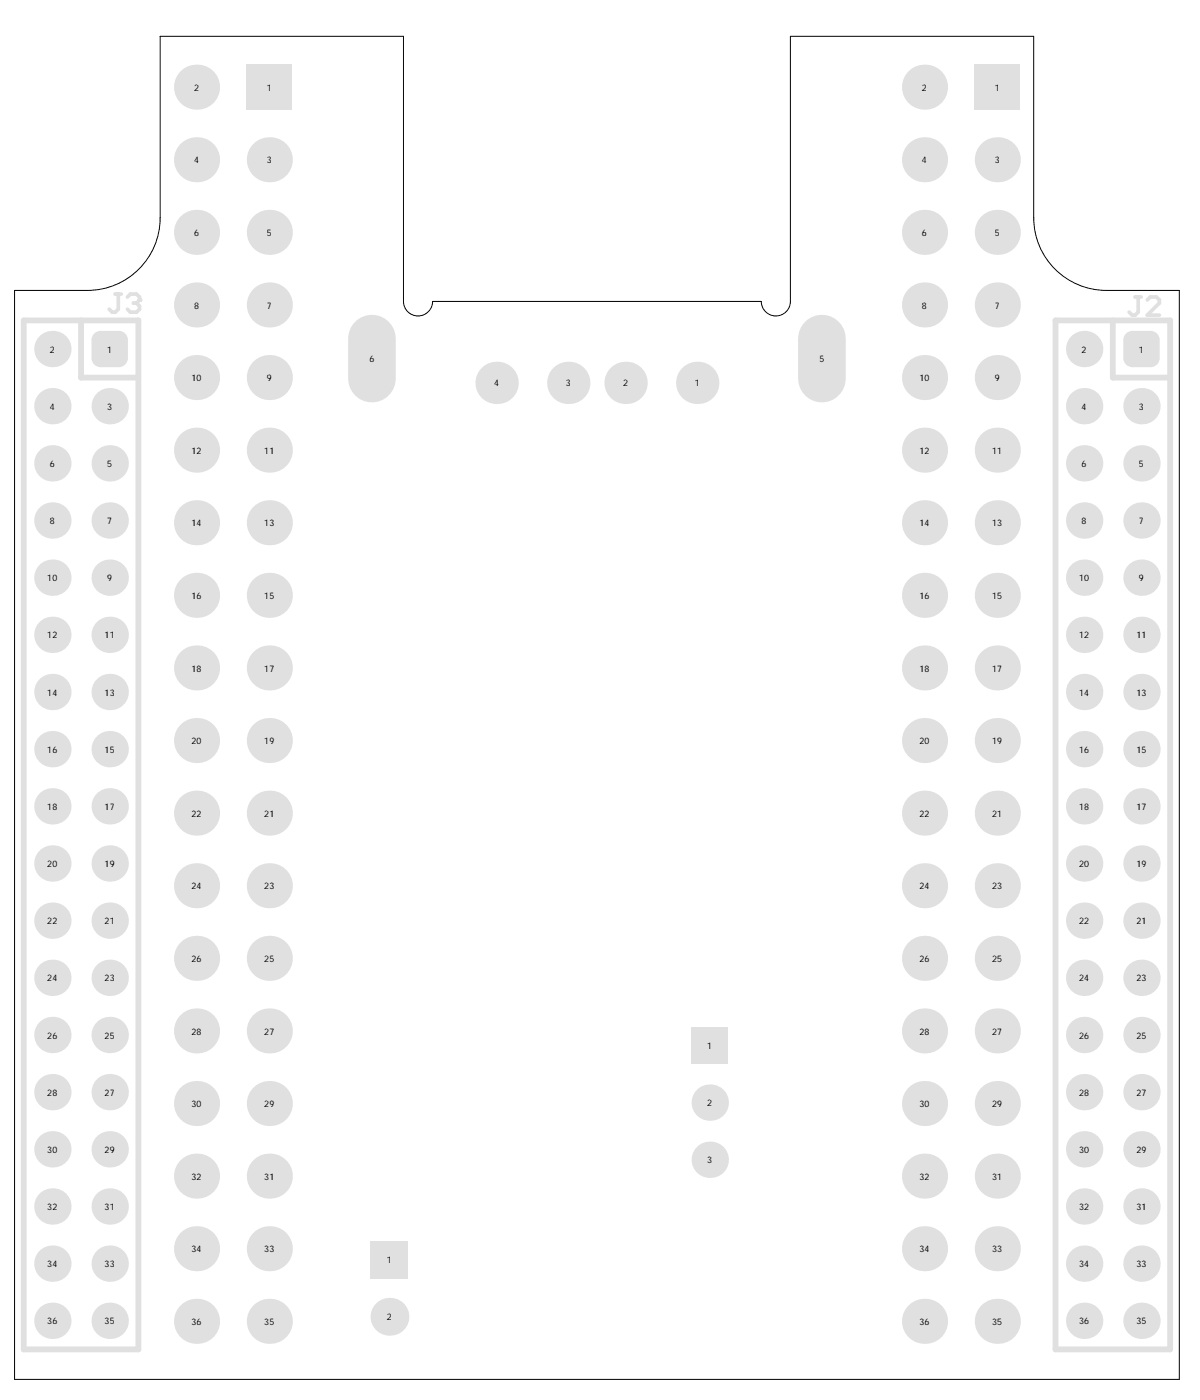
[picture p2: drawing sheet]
<svg xmlns="http://www.w3.org/2000/svg" width="69mm" height="81mm" viewBox="0 0 69 81" stroke-linecap="round" stroke-linejoin="round" font-family="sans-serif">
<defs><g id="words">
<g font-size=".5">
<text x="11.2" y="5.3">2</text>
<text x="15.5" y="5.3">1</text>
<text x="53.4" y="5.3">2</text>
<text x="57.6" y="5.3">1</text>
<text x="11.2" y="9.5">4</text>
<text x="15.5" y="9.5">3</text>
<text x="53.4" y="9.5">4</text>
<text x="57.6" y="9.5">3</text>
<text x="11.2" y="17.9">8</text>
<text x="11.2" y="13.7">6</text>
<text x="15.5" y="17.9">7</text>
<text x="15.5" y="13.7">5</text>
<text x="53.4" y="17.9">8</text>
<text x="53.4" y="13.7">6</text>
<text x="57.6" y="17.9">7</text>
<text x="57.6" y="13.7">5</text>
<text x="2.9" y="23.7">4</text>
<text x="2.9" y="20.4">2</text>
<text x="6.2" y="23.7">3</text>
<text x="6.2" y="20.4">1</text>
<text x="11.1" y="22.1">10</text>
<text x="15.5" y="22.1">9</text>
<text x="21.4" y="21">6</text>
<text x="28.6" y="22.4">4</text>
<text x="32.8" y="22.4">3</text>
<text x="36.1" y="22.4">2</text>
<text x="40.2" y="22.4">1</text>
<text x="47.5" y="21">5</text>
<text x="53.2" y="22.1">10</text>
<text x="57.6" y="22.1">9</text>
<text x="62.6" y="23.7">4</text>
<text x="62.6" y="20.4">2</text>
<text x="66" y="23.7">3</text>
<text x="66" y="20.4">1</text>
<text x="2.9" y="27.1">6</text>
<text x="6.2" y="27.1">5</text>
<text x="11.1" y="26.3">12</text>
<text x="15.3" y="26.3">11</text>
<text x="53.2" y="26.3">12</text>
<text x="57.5" y="26.3">11</text>
<text x="62.6" y="27.1">6</text>
<text x="66" y="27.1">5</text>
<text x="2.7" y="33.7">10</text>
<text x="2.9" y="30.4">8</text>
<text x="6.2" y="30.4">7</text>
<text x="6.2" y="33.7">9</text>
<text x="11.1" y="34.7">16</text>
<text x="11.1" y="30.5">14</text>
<text x="15.3" y="34.7">15</text>
<text x="15.3" y="30.5">13</text>
<text x="53.2" y="34.7">16</text>
<text x="53.2" y="30.5">14</text>
<text x="57.5" y="34.7">15</text>
<text x="57.5" y="30.5">13</text>
<text x="62.5" y="33.7">10</text>
<text x="62.6" y="30.4">8</text>
<text x="66" y="30.4">7</text>
<text x="66" y="33.7">9</text>
<text x="2.7" y="37">12</text>
<text x="2.7" y="40.3">14</text>
<text x="6.1" y="37">11</text>
<text x="6.1" y="40.3">13</text>
<text x="11.1" y="38.9">18</text>
<text x="15.3" y="38.9">17</text>
<text x="53.2" y="38.9">18</text>
<text x="57.5" y="38.9">17</text>
<text x="62.5" y="40.3">14</text>
<text x="62.5" y="37">12</text>
<text x="65.8" y="40.3">13</text>
<text x="65.8" y="37">11</text>
<text x="2.7" y="46.9">18</text>
<text x="2.7" y="43.6">16</text>
<text x="6.1" y="46.9">17</text>
<text x="6.1" y="43.6">15</text>
<text x="11.1" y="43.1">20</text>
<text x="11.1" y="47.3">22</text>
<text x="15.3" y="43.1">19</text>
<text x="15.3" y="47.3">21</text>
<text x="53.2" y="43.1">20</text>
<text x="53.2" y="47.3">22</text>
<text x="57.5" y="43.1">19</text>
<text x="57.5" y="47.3">21</text>
<text x="62.5" y="46.9">18</text>
<text x="62.5" y="43.6">16</text>
<text x="65.8" y="46.9">17</text>
<text x="65.8" y="43.6">15</text>
<text x="2.7" y="53.6">22</text>
<text x="2.7" y="50.3">20</text>
<text x="6.1" y="53.6">21</text>
<text x="6.1" y="50.3">19</text>
<text x="11.1" y="51.5">24</text>
<text x="15.3" y="51.5">23</text>
<text x="53.2" y="51.5">24</text>
<text x="57.5" y="51.5">23</text>
<text x="62.5" y="53.6">22</text>
<text x="62.5" y="50.3">20</text>
<text x="65.8" y="53.6">21</text>
<text x="65.8" y="50.3">19</text>
<text x="2.7" y="56.9">24</text>
<text x="6.1" y="56.9">23</text>
<text x="11.1" y="60">28</text>
<text x="11.1" y="55.7">26</text>
<text x="15.3" y="60">27</text>
<text x="15.3" y="55.7">25</text>
<text x="53.2" y="60">28</text>
<text x="53.2" y="55.7">26</text>
<text x="57.5" y="60">27</text>
<text x="57.5" y="55.7">25</text>
<text x="62.5" y="56.9">24</text>
<text x="65.8" y="56.9">23</text>
<text x="2.7" y="63.5">28</text>
<text x="2.7" y="60.2">26</text>
<text x="6.1" y="63.5">27</text>
<text x="6.1" y="60.2">25</text>
<text x="11.1" y="64.2">30</text>
<text x="15.3" y="64.2">29</text>
<text x="41" y="64.1">2</text>
<text x="41" y="60.8">1</text>
<text x="53.2" y="64.2">30</text>
<text x="57.5" y="64.2">29</text>
<text x="62.5" y="63.5">28</text>
<text x="62.5" y="60.2">26</text>
<text x="65.8" y="63.5">27</text>
<text x="65.8" y="60.2">25</text>
<text x="2.7" y="70.1">32</text>
<text x="2.7" y="66.8">30</text>
<text x="6.1" y="70.1">31</text>
<text x="6.1" y="66.8">29</text>
<text x="11.1" y="68.4">32</text>
<text x="15.3" y="68.4">31</text>
<text x="41" y="67.4">3</text>
<text x="53.2" y="68.4">32</text>
<text x="57.5" y="68.4">31</text>
<text x="62.5" y="70.1">32</text>
<text x="62.5" y="66.8">30</text>
<text x="65.8" y="70.1">31</text>
<text x="65.8" y="66.8">29</text>
<text x="2.7" y="76.8">36</text>
<text x="2.7" y="73.4">34</text>
<text x="6.1" y="76.8">35</text>
<text x="6.1" y="73.4">33</text>
<text x="11.1" y="76.8">36</text>
<text x="11.1" y="72.6">34</text>
<text x="15.3" y="76.8">35</text>
<text x="15.3" y="72.6">33</text>
<text x="22.4" y="76.5">2</text>
<text x="22.4" y="73.2">1</text>
<text x="53.2" y="76.8">36</text>
<text x="53.2" y="72.6">34</text>
<text x="57.5" y="76.8">35</text>
<text x="57.5" y="72.6">33</text>
<text x="62.5" y="76.8">36</text>
<text x="62.5" y="73.4">34</text>
<text x="65.8" y="76.8">35</text>
<text x="65.8" y="73.4">33</text>
</g>
</g></defs>
<path d="M9.3 2.1h14.1v15.4a.84 .84 0 0 0 .8 .8 .84 .84 0 0 0 .9-.8h19a.84 .84 0 0 0 .8 .8 .84 .84 0 0 0 .9-.8v-15.4h14.1v10.5a4.2 4.2 0 0 0 4.2 4.2h4.2v63.1h-67.5v-63.1h4.3a4.2 4.2 0 0 0 4.2-4.2z" fill="none" stroke="#000" stroke-width=".06"/>
<g fill="#e0e0e0">
<path d="M66.6 20.8h.6zM66.6 20.8h.6l-.1 .2-.2 .2-.3 .1z"/>
<path d="M66.6 19.2v.5zM66.6 19.2h.3l.2 .2 .1 .3h-.6z"/>
<path d="M65.1 19.7h.5zM65.1 19.4l.2-.2h.3v.5h-.5z"/>
<path d="M65.6 20.8v.5zM65.1 20.8h.5v.5l-.3-.1-.2-.2z"/>
<circle cx="41.1" cy="63.9" r="1.05"/>
<circle cx="41.1" cy="67.2" r="1.05"/>
<circle cx="66.1" cy="76.5" r="1.05"/>
<circle cx="66.1" cy="73.2" r="1.05"/>
<circle cx="66.1" cy="69.9" r="1.05"/>
<circle cx="66.1" cy="66.6" r="1.05"/>
<circle cx="66.1" cy="63.3" r="1.05"/>
<circle cx="66.1" cy="60" r="1.05"/>
<circle cx="66.1" cy="56.7" r="1.05"/>
<circle cx="66.1" cy="53.4" r="1.05"/>
<circle cx="66.1" cy="50" r="1.05"/>
<circle cx="66.1" cy="46.7" r="1.05"/>
<circle cx="66.1" cy="43.4" r="1.05"/>
<circle cx="53.5" cy="76.6" r="1.31"/>
<circle cx="57.8" cy="76.6" r="1.31"/>
<circle cx="62.8" cy="76.5" r="1.05"/>
<circle cx="62.8" cy="73.2" r="1.05"/>
<circle cx="62.8" cy="69.9" r="1.05"/>
<circle cx="62.8" cy="66.6" r="1.05"/>
<circle cx="62.8" cy="63.3" r="1.05"/>
<circle cx="53.5" cy="59.7" r="1.31"/>
<circle cx="57.8" cy="59.7" r="1.31"/>
<circle cx="62.8" cy="60" r="1.05"/>
<circle cx="62.8" cy="56.7" r="1.05"/>
<circle cx="62.8" cy="53.4" r="1.05"/>
<circle cx="62.8" cy="50" r="1.05"/>
<circle cx="62.8" cy="46.7" r="1.05"/>
<circle cx="53.5" cy="42.9" r="1.31"/>
<circle cx="57.8" cy="42.9" r="1.31"/>
<circle cx="62.8" cy="43.4" r="1.05"/>
<circle cx="57.8" cy="26.1" r="1.31"/>
<circle cx="53.5" cy="26.1" r="1.31"/>
<circle cx="53.5" cy="9.3" r="1.31"/>
<circle cx="57.8" cy="9.3" r="1.31"/>
<circle cx="15.6" cy="76.6" r="1.31"/>
<circle cx="22.6" cy="76.3" r="1.1"/>
<circle cx="15.6" cy="59.7" r="1.31"/>
<circle cx="15.6" cy="42.9" r="1.31"/>
<circle cx="15.6" cy="26.1" r="1.31"/>
<circle cx="15.6" cy="9.3" r="1.31"/>
<circle cx="6.4" cy="76.5" r="1.05"/>
<circle cx="3" cy="76.5" r="1.05"/>
<circle cx="6.4" cy="73.2" r="1.05"/>
<circle cx="3" cy="73.2" r="1.05"/>
<circle cx="6.4" cy="69.9" r="1.05"/>
<circle cx="3" cy="69.9" r="1.05"/>
<circle cx="6.4" cy="66.6" r="1.05"/>
<circle cx="3" cy="66.6" r="1.05"/>
<circle cx="6.4" cy="63.3" r="1.05"/>
<circle cx="3" cy="63.3" r="1.05"/>
<circle cx="6.4" cy="60" r="1.05"/>
<circle cx="3" cy="60" r="1.05"/>
<circle cx="6.4" cy="56.7" r="1.05"/>
<circle cx="3" cy="56.7" r="1.05"/>
<circle cx="6.4" cy="53.4" r="1.05"/>
<circle cx="3" cy="53.4" r="1.05"/>
<circle cx="6.4" cy="50" r="1.05"/>
<circle cx="3" cy="50" r="1.05"/>
<circle cx="6.4" cy="46.7" r="1.05"/>
<circle cx="3" cy="46.7" r="1.05"/>
<circle cx="6.4" cy="43.4" r="1.05"/>
<circle cx="3" cy="43.4" r="1.05"/>
<circle cx="66.1" cy="40.1" r="1.05"/>
<circle cx="66.1" cy="36.8" r="1.05"/>
<circle cx="66.1" cy="30.2" r="1.05"/>
<circle cx="66.1" cy="26.9" r="1.05"/>
<circle cx="66.1" cy="23.5" r="1.05"/>
<circle cx="53.5" cy="68.2" r="1.31"/>
<circle cx="57.8" cy="68.2" r="1.31"/>
<circle cx="53.5" cy="64" r="1.31"/>
<circle cx="57.8" cy="64" r="1.31"/>
<circle cx="53.5" cy="55.5" r="1.31"/>
<circle cx="57.8" cy="55.5" r="1.31"/>
<circle cx="53.5" cy="51.3" r="1.31"/>
<circle cx="57.8" cy="51.3" r="1.31"/>
<circle cx="53.5" cy="38.7" r="1.31"/>
<circle cx="57.8" cy="38.7" r="1.31"/>
<circle cx="53.5" cy="34.5" r="1.31"/>
<circle cx="57.8" cy="34.5" r="1.31"/>
<circle cx="62.8" cy="40.1" r="1.05"/>
<circle cx="62.8" cy="36.8" r="1.05"/>
<circle cx="57.8" cy="21.9" r="1.31"/>
<circle cx="53.5" cy="21.9" r="1.31"/>
<circle cx="53.5" cy="30.3" r="1.31"/>
<circle cx="57.8" cy="30.3" r="1.31"/>
<circle cx="62.8" cy="30.2" r="1.05"/>
<circle cx="62.8" cy="26.9" r="1.05"/>
<circle cx="62.8" cy="23.5" r="1.05"/>
<circle cx="53.5" cy="17.7" r="1.31"/>
<circle cx="57.8" cy="17.7" r="1.31"/>
<circle cx="53.5" cy="13.5" r="1.31"/>
<circle cx="57.8" cy="13.5" r="1.31"/>
<circle cx="40.4" cy="22.2" r="1.23"/>
<circle cx="32.9" cy="22.2" r="1.23"/>
<circle cx="36.2" cy="22.2" r="1.23"/>
<circle cx="28.8" cy="22.2" r="1.23"/>
<circle cx="15.6" cy="68.2" r="1.31"/>
<circle cx="15.6" cy="64" r="1.31"/>
<circle cx="15.6" cy="55.5" r="1.31"/>
<circle cx="15.6" cy="51.3" r="1.31"/>
<circle cx="15.6" cy="38.7" r="1.31"/>
<circle cx="15.6" cy="34.5" r="1.31"/>
<circle cx="15.6" cy="30.3" r="1.31"/>
<circle cx="15.6" cy="21.9" r="1.31"/>
<circle cx="15.6" cy="17.7" r="1.31"/>
<circle cx="15.6" cy="13.5" r="1.31"/>
<circle cx="6.4" cy="36.8" r="1.05"/>
<circle cx="3" cy="36.8" r="1.05"/>
<circle cx="6.4" cy="40.1" r="1.05"/>
<circle cx="3" cy="40.1" r="1.05"/>
<circle cx="6.4" cy="23.5" r="1.05"/>
<circle cx="3" cy="23.5" r="1.05"/>
<circle cx="6.4" cy="26.9" r="1.05"/>
<circle cx="3" cy="26.9" r="1.05"/>
<circle cx="6.4" cy="30.2" r="1.05"/>
<circle cx="3" cy="30.2" r="1.05"/>
<circle cx="66.1" cy="33.5" r="1.05"/>
<circle cx="53.5" cy="72.4" r="1.31"/>
<circle cx="57.8" cy="72.4" r="1.31"/>
<circle cx="53.5" cy="47.1" r="1.31"/>
<circle cx="57.8" cy="47.1" r="1.31"/>
<circle cx="62.8" cy="33.5" r="1.05"/>
<circle cx="62.8" cy="20.2" r="1.05"/>
<circle cx="53.5" cy="5.1" r="1.31"/>
</g>
<g fill="#e0e0e0">
<path d="M40.1 59.5h2.1v2.1h-2.1z" fill-rule="evenodd"/>
<path d="M21.5 71.9h2.2v2.2h-2.2z" fill-rule="evenodd"/>
<path d="M65.1 19.7l.5-.5h1l.6 .5v1.1l-.6 .5h-1l-.5-.5z" fill-rule="evenodd"/>
<path d="M56.5 3.7h2.6v2.7h-2.6z" fill-rule="evenodd"/>
</g>
<path d="M47.6 19.6v2.3" fill="none" stroke="#e0e0e0" stroke-width="2.8"/>
<g fill="#e0e0e0">
<circle cx="15.6" cy="72.4" r="1.31"/>
<circle cx="15.6" cy="47.1" r="1.31"/>
</g>
<path d="M21.5 19.6v2.3" fill="none" stroke="#e0e0e0" stroke-width="2.8"/>
<g fill="#e0e0e0">
<path d="M14.3 3.7h2.6v2.7h-2.6z" fill-rule="evenodd"/>
<path d="M5.3 19.7l.5-.5h1.1l.5 .5v1.1l-.5 .5h-1.1l-.5-.5z" fill-rule="evenodd"/>
</g>
<g fill="#e0e0e0">
<path d="M6.9 20.8h.5zM6.9 20.8h.5l-.1 .2-.2 .2-.2 .1z"/>
<path d="M6.9 19.2v.5zM6.9 19.2h.2l.2 .2 .1 .3h-.5z"/>
<path d="M5.3 19.7h.5zM5.4 19.4l.2-.2h.2v.5h-.5z"/>
<path d="M5.8 20.8v.5zM5.3 20.8h.5v.5l-.2-.1-.2-.2z"/>
<circle cx="3" cy="20.2" r="1.05"/>
<circle cx="6.4" cy="33.5" r="1.05"/>
<circle cx="3" cy="33.5" r="1.05"/>
<circle cx="11.4" cy="76.6" r="1.31"/>
<circle cx="11.4" cy="59.7" r="1.31"/>
<circle cx="11.4" cy="42.9" r="1.31"/>
<circle cx="11.4" cy="26.1" r="1.31"/>
<circle cx="11.4" cy="9.3" r="1.31"/>
<circle cx="11.4" cy="68.2" r="1.31"/>
<circle cx="11.4" cy="64" r="1.31"/>
<circle cx="11.4" cy="55.5" r="1.31"/>
<circle cx="11.4" cy="51.3" r="1.31"/>
<circle cx="11.4" cy="38.7" r="1.31"/>
<circle cx="11.4" cy="34.5" r="1.31"/>
<circle cx="11.4" cy="21.9" r="1.31"/>
<circle cx="11.4" cy="30.3" r="1.31"/>
<circle cx="11.4" cy="17.7" r="1.31"/>
<circle cx="11.4" cy="13.5" r="1.31"/>
<circle cx="11.4" cy="72.4" r="1.31"/>
<circle cx="11.4" cy="47.1" r="1.31"/>
<circle cx="11.4" cy="5.1" r="1.31"/>
</g>
<path d="M1.4 18.6h6.6v59.6h-6.6zM4.7 18.6v3.3h3.3M61.1 18.6h6.7v59.6h-6.7zM64.4 18.6v3.3h3.4" fill="none" stroke="#e0e0e0" stroke-width=".34"/>
<path d="M6.7 17h.3M6.9 17v.9l-.2 .2h-.2l-.2-.2M7.4 17.2l.2-.2h.3l.2 .2v.2M7.7 17.6h.2M7.9 17.6l.2 .1v.2l-.2 .2h-.3l-.2-.2M8.1 17.4h.1M8.1 17.4l-.2 .2M65.7 17.2h.4M65.9 17.2v.9l-.2 .2h-.1l-.2-.2M66.4 17.4l.2-.2h.4l.1 .2v.2l-.7 .7h.7" fill="none" stroke="#e0e0e0" stroke-width=".21"/>
<use href="#words"/>
</svg>
